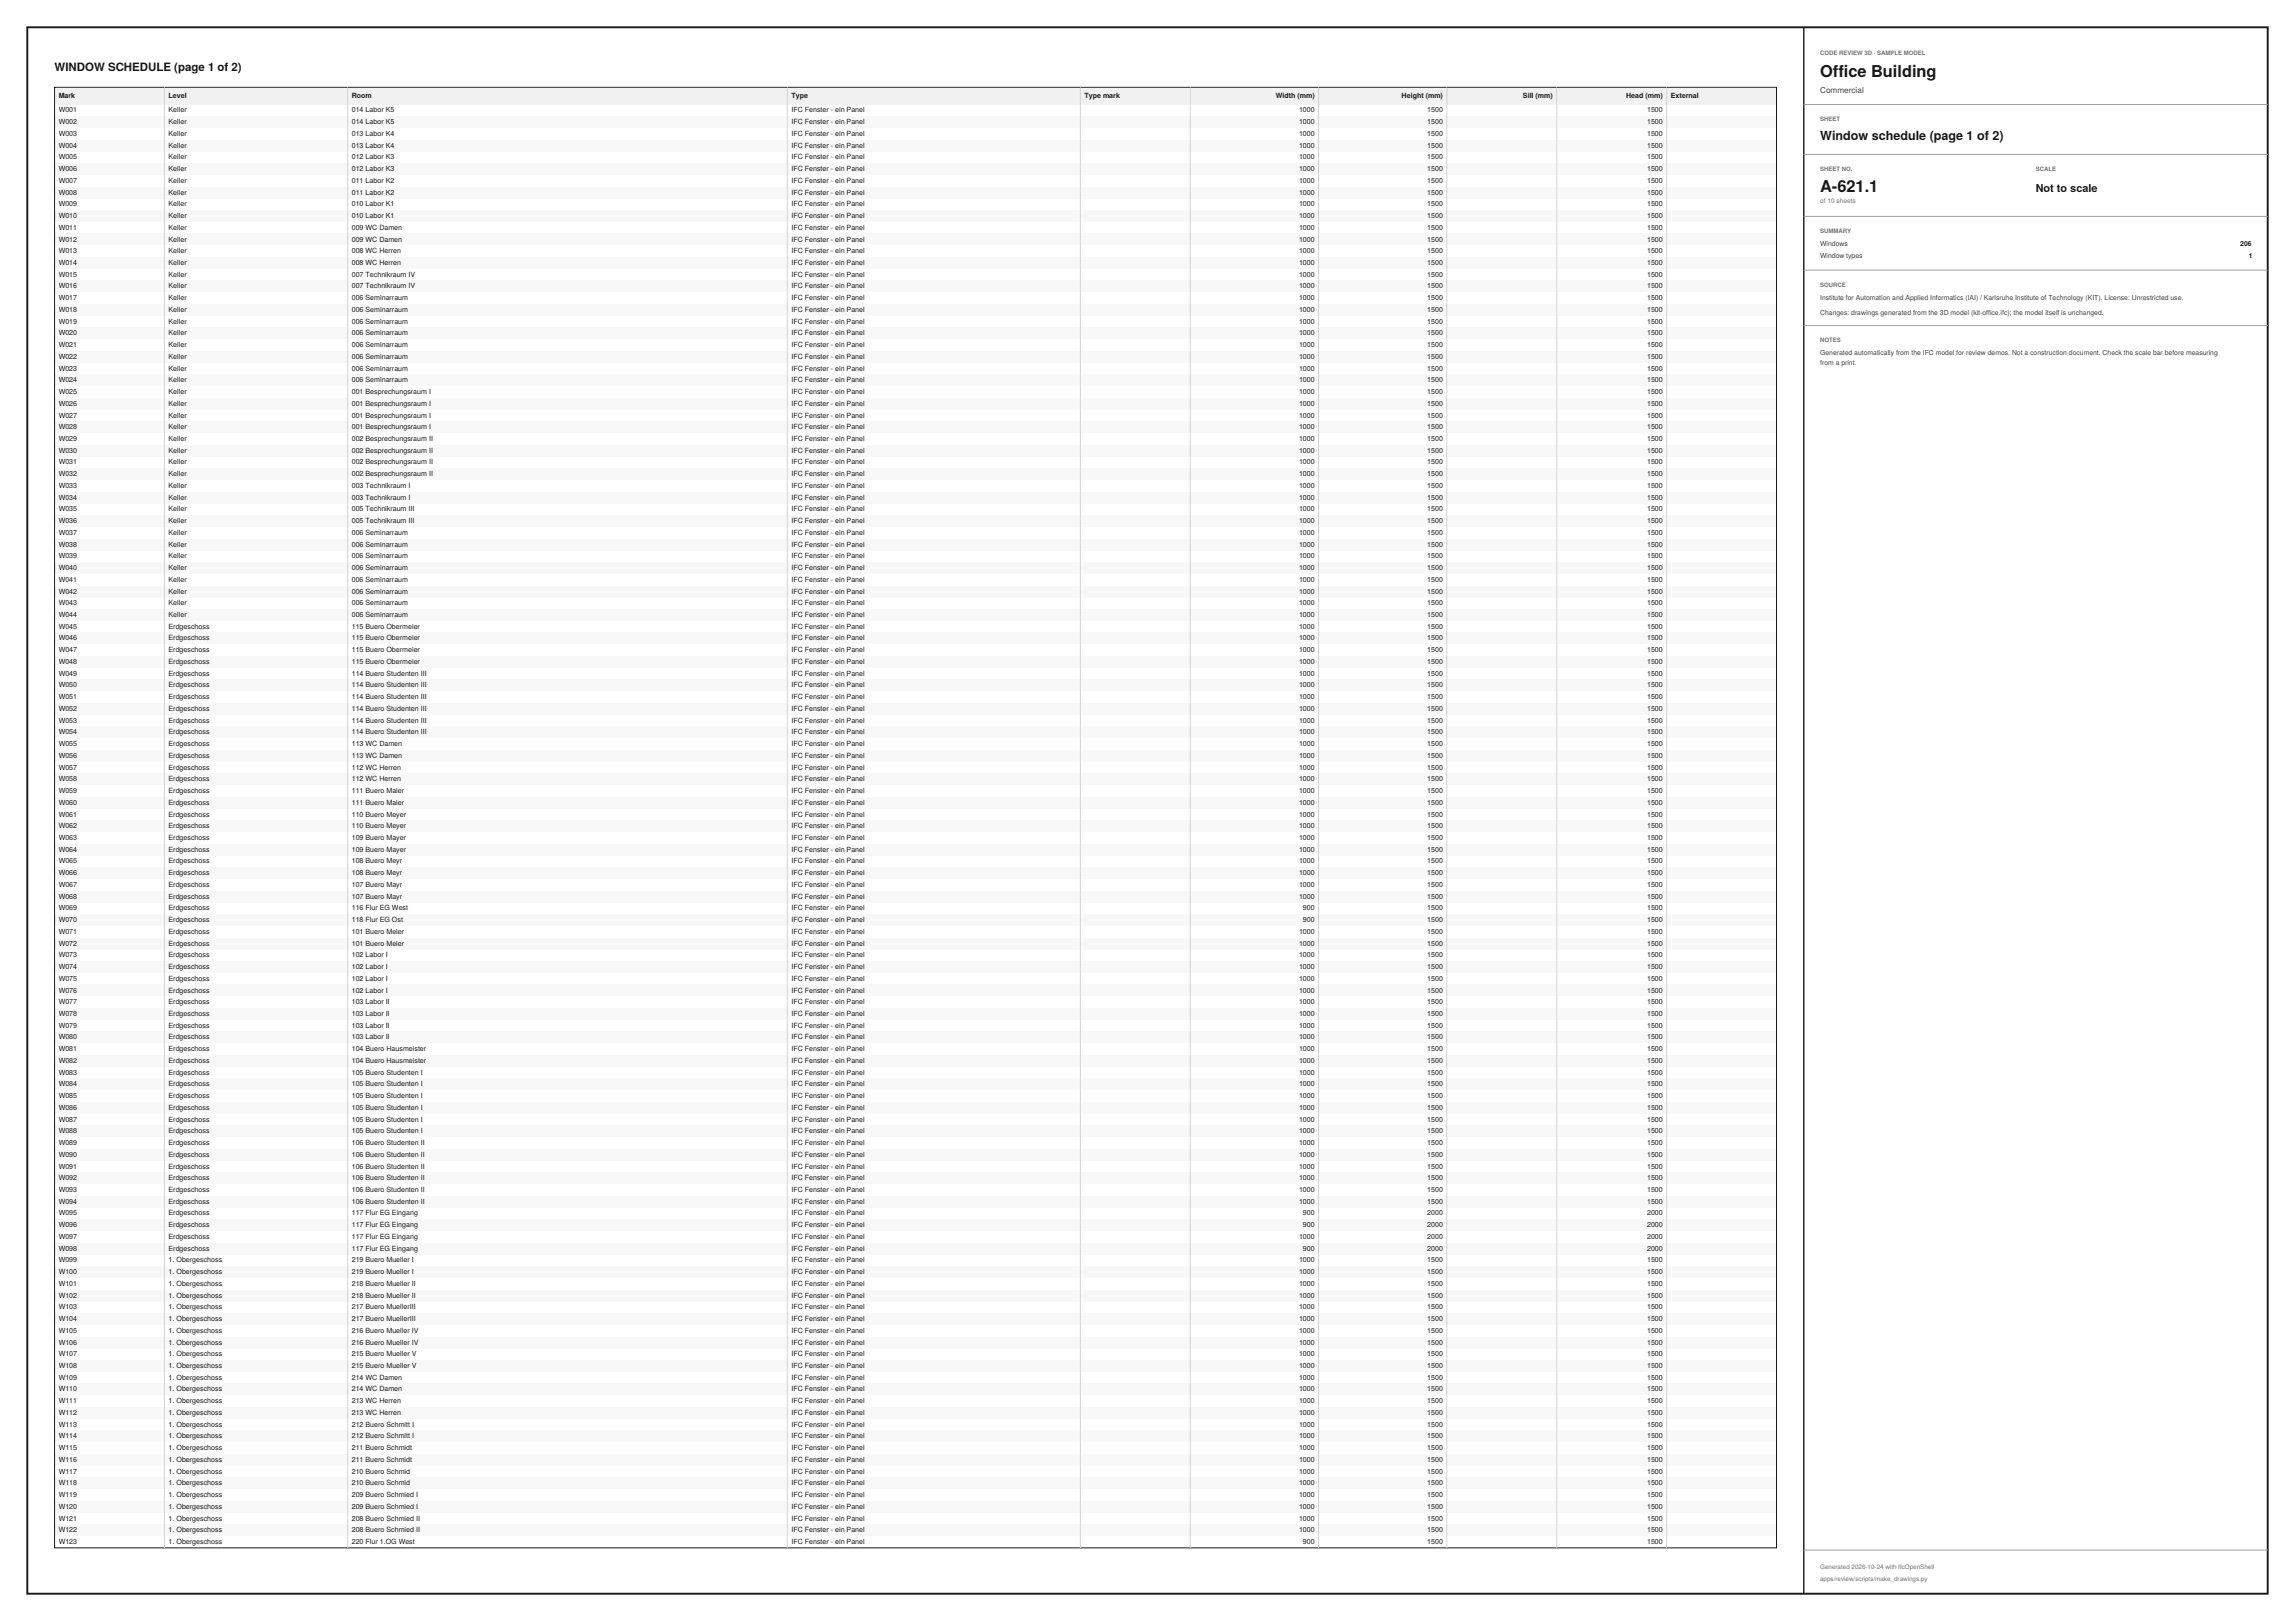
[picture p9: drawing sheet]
<svg xmlns="http://www.w3.org/2000/svg" width="841mm" height="594mm" viewBox="0 0 841 594" stroke-linecap="round" stroke-linejoin="round" font-family="sans-serif">
<defs><g id="words">
<g font-size="6" fill="#111827">
<text x="667" y="28.3">Office Building</text>
<text x="667" y="70.3">A-621.1</text>
</g>
<text font-size="4.6" fill="#111827" x="667" y="51.2">Window schedule (page 1 of 2)</text>
<text font-size="4.2" fill="#111827" x="20" y="26">WINDOW SCHEDULE (page 1 of 2)</text>
<text font-size="4" fill="#111827" x="746" y="70.3">Not to scale</text>
<text font-size="3" fill="#374151" x="667" y="34.1">Commercial</text>
<g font-size="2.6" fill="#111827">
<text x="21.5" y="36">Mark</text>
<text x="61.8" y="36">Level</text>
<text x="128.9" y="36">Room</text>
<text x="290" y="36">Type</text>
<text x="397.4" y="36">Type mark</text>
<text x="467.5" y="36">Width (mm)</text>
<text x="513.6" y="36">Height (mm)</text>
<text x="558.1" y="36">Sill (mm)</text>
<text x="595.9" y="36">Head (mm)</text>
<text x="612.2" y="36">External</text>
<text x="21.5" y="41.2">W001</text>
<text x="61.8" y="41.2">Keller</text>
<text x="128.9" y="41.2">014 Labor K5</text>
<text x="290" y="41.2">IFC Fenster - ein Panel</text>
<text x="476" y="41.2">1000</text>
<text x="523" y="41.2">1500</text>
<text x="603.6" y="41.2">1500</text>
<text x="21.5" y="45.5">W002</text>
<text x="61.8" y="45.5">Keller</text>
<text x="128.9" y="45.5">014 Labor K5</text>
<text x="290" y="45.5">IFC Fenster - ein Panel</text>
<text x="476" y="45.5">1000</text>
<text x="523" y="45.5">1500</text>
<text x="603.6" y="45.5">1500</text>
<text x="21.5" y="49.8">W003</text>
<text x="61.8" y="49.8">Keller</text>
<text x="128.9" y="49.8">013 Labor K4</text>
<text x="290" y="49.8">IFC Fenster - ein Panel</text>
<text x="476" y="49.8">1000</text>
<text x="523" y="49.8">1500</text>
<text x="603.6" y="49.8">1500</text>
<text x="21.5" y="54.1">W004</text>
<text x="21.5" y="58.4">W005</text>
<text x="61.8" y="54.1">Keller</text>
<text x="61.8" y="58.4">Keller</text>
<text x="128.9" y="54.1">013 Labor K4</text>
<text x="128.9" y="58.4">012 Labor K3</text>
<text x="290" y="54.1">IFC Fenster - ein Panel</text>
<text x="290" y="58.4">IFC Fenster - ein Panel</text>
<text x="476" y="54.1">1000</text>
<text x="476" y="58.4">1000</text>
<text x="523" y="54.1">1500</text>
<text x="523" y="58.4">1500</text>
<text x="603.6" y="54.1">1500</text>
<text x="603.6" y="58.4">1500</text>
<text x="21.5" y="62.7">W006</text>
<text x="61.8" y="62.7">Keller</text>
<text x="128.9" y="62.7">012 Labor K3</text>
<text x="290" y="62.7">IFC Fenster - ein Panel</text>
<text x="476" y="62.7">1000</text>
<text x="523" y="62.7">1500</text>
<text x="603.6" y="62.7">1500</text>
<text x="21.5" y="67">W007</text>
<text x="21.5" y="71.3">W008</text>
<text x="61.8" y="67">Keller</text>
<text x="61.8" y="71.3">Keller</text>
<text x="128.9" y="67">011 Labor K2</text>
<text x="128.9" y="71.3">011 Labor K2</text>
<text x="290" y="67">IFC Fenster - ein Panel</text>
<text x="290" y="71.3">IFC Fenster - ein Panel</text>
<text x="476" y="67">1000</text>
<text x="476" y="71.3">1000</text>
<text x="523" y="67">1500</text>
<text x="523" y="71.3">1500</text>
<text x="603.6" y="67">1500</text>
<text x="603.6" y="71.3">1500</text>
<text x="21.5" y="75.6">W009</text>
<text x="61.8" y="75.6">Keller</text>
<text x="128.9" y="75.6">010 Labor K1</text>
<text x="290" y="75.6">IFC Fenster - ein Panel</text>
<text x="476" y="75.6">1000</text>
<text x="523" y="75.6">1500</text>
<text x="603.6" y="75.6">1500</text>
<text x="21.5" y="79.9">W010</text>
<text x="61.8" y="79.9">Keller</text>
<text x="128.9" y="79.9">010 Labor K1</text>
<text x="290" y="79.9">IFC Fenster - ein Panel</text>
<text x="476" y="79.9">1000</text>
<text x="523" y="79.9">1500</text>
<text x="603.6" y="79.9">1500</text>
<text x="21.5" y="84.2">W011</text>
<text x="21.5" y="88.5">W012</text>
<text x="61.8" y="84.2">Keller</text>
<text x="61.8" y="88.5">Keller</text>
<text x="128.9" y="84.2">009 WC Damen</text>
<text x="128.9" y="88.5">009 WC Damen</text>
<text x="290" y="84.2">IFC Fenster - ein Panel</text>
<text x="290" y="88.5">IFC Fenster - ein Panel</text>
<text x="476" y="84.2">1000</text>
<text x="476" y="88.5">1000</text>
<text x="523" y="84.2">1500</text>
<text x="523" y="88.5">1500</text>
<text x="603.6" y="84.2">1500</text>
<text x="603.6" y="88.5">1500</text>
<text x="21.5" y="92.8">W013</text>
<text x="61.8" y="92.8">Keller</text>
<text x="128.9" y="92.8">008 WC Herren</text>
<text x="290" y="92.8">IFC Fenster - ein Panel</text>
<text x="476" y="92.8">1000</text>
<text x="523" y="92.8">1500</text>
<text x="603.6" y="92.8">1500</text>
<text x="21.5" y="97.1">W014</text>
<text x="21.5" y="101.4">W015</text>
<text x="61.8" y="97.1">Keller</text>
<text x="61.8" y="101.4">Keller</text>
<text x="128.9" y="97.1">008 WC Herren</text>
<text x="128.9" y="101.4">007 Technikraum IV</text>
<text x="290" y="97.1">IFC Fenster - ein Panel</text>
<text x="290" y="101.4">IFC Fenster - ein Panel</text>
<text x="476" y="97.1">1000</text>
<text x="476" y="101.4">1000</text>
<text x="523" y="97.1">1500</text>
<text x="523" y="101.4">1500</text>
<text x="603.6" y="97.1">1500</text>
<text x="603.6" y="101.4">1500</text>
<text x="21.5" y="105.7">W016</text>
<text x="61.8" y="105.7">Keller</text>
<text x="128.9" y="105.7">007 Technikraum IV</text>
<text x="290" y="105.7">IFC Fenster - ein Panel</text>
<text x="476" y="105.7">1000</text>
<text x="523" y="105.7">1500</text>
<text x="603.6" y="105.7">1500</text>
<text x="21.5" y="110">W017</text>
<text x="61.8" y="110">Keller</text>
<text x="128.9" y="110">006 Seminarraum</text>
<text x="290" y="110">IFC Fenster - ein Panel</text>
<text x="476" y="110">1000</text>
<text x="523" y="110">1500</text>
<text x="603.6" y="110">1500</text>
<text x="21.5" y="114.3">W018</text>
<text x="21.5" y="118.6">W019</text>
<text x="61.8" y="114.3">Keller</text>
<text x="61.8" y="118.6">Keller</text>
<text x="128.9" y="114.3">006 Seminarraum</text>
<text x="128.9" y="118.6">006 Seminarraum</text>
<text x="290" y="114.3">IFC Fenster - ein Panel</text>
<text x="290" y="118.6">IFC Fenster - ein Panel</text>
<text x="476" y="114.3">1000</text>
<text x="476" y="118.6">1000</text>
<text x="523" y="114.3">1500</text>
<text x="523" y="118.6">1500</text>
<text x="603.6" y="114.3">1500</text>
<text x="603.6" y="118.6">1500</text>
<text x="21.5" y="122.9">W020</text>
<text x="61.8" y="122.9">Keller</text>
<text x="128.9" y="122.9">006 Seminarraum</text>
<text x="290" y="122.9">IFC Fenster - ein Panel</text>
<text x="476" y="122.9">1000</text>
<text x="523" y="122.9">1500</text>
<text x="603.6" y="122.9">1500</text>
<text x="21.5" y="127.2">W021</text>
<text x="21.5" y="131.5">W022</text>
<text x="61.8" y="127.2">Keller</text>
<text x="61.8" y="131.5">Keller</text>
<text x="128.9" y="127.2">006 Seminarraum</text>
<text x="128.9" y="131.5">006 Seminarraum</text>
<text x="290" y="127.2">IFC Fenster - ein Panel</text>
<text x="290" y="131.5">IFC Fenster - ein Panel</text>
<text x="476" y="127.2">1000</text>
<text x="476" y="131.5">1000</text>
<text x="523" y="127.2">1500</text>
<text x="523" y="131.5">1500</text>
<text x="603.6" y="127.2">1500</text>
<text x="603.6" y="131.5">1500</text>
<text x="21.5" y="135.8">W023</text>
<text x="61.8" y="135.8">Keller</text>
<text x="128.9" y="135.8">006 Seminarraum</text>
<text x="290" y="135.8">IFC Fenster - ein Panel</text>
<text x="476" y="135.8">1000</text>
<text x="523" y="135.8">1500</text>
<text x="603.6" y="135.8">1500</text>
<text x="21.5" y="140.1">W024</text>
<text x="61.8" y="140.1">Keller</text>
<text x="128.9" y="140.1">006 Seminarraum</text>
<text x="290" y="140.1">IFC Fenster - ein Panel</text>
<text x="476" y="140.1">1000</text>
<text x="523" y="140.1">1500</text>
<text x="603.6" y="140.1">1500</text>
<text x="21.5" y="144.4">W025</text>
<text x="21.5" y="148.7">W026</text>
<text x="61.8" y="144.4">Keller</text>
<text x="61.8" y="148.7">Keller</text>
<text x="128.9" y="144.4">001 Besprechungsraum I</text>
<text x="128.9" y="148.7">001 Besprechungsraum I</text>
<text x="290" y="144.4">IFC Fenster - ein Panel</text>
<text x="290" y="148.7">IFC Fenster - ein Panel</text>
<text x="476" y="144.4">1000</text>
<text x="476" y="148.7">1000</text>
<text x="523" y="144.4">1500</text>
<text x="523" y="148.7">1500</text>
<text x="603.6" y="144.4">1500</text>
<text x="603.6" y="148.7">1500</text>
<text x="21.5" y="153">W027</text>
<text x="61.8" y="153">Keller</text>
<text x="128.9" y="153">001 Besprechungsraum I</text>
<text x="290" y="153">IFC Fenster - ein Panel</text>
<text x="476" y="153">1000</text>
<text x="523" y="153">1500</text>
<text x="603.6" y="153">1500</text>
<text x="21.5" y="157.3">W028</text>
<text x="21.5" y="161.6">W029</text>
<text x="61.8" y="157.3">Keller</text>
<text x="61.8" y="161.6">Keller</text>
<text x="128.9" y="157.3">001 Besprechungsraum I</text>
<text x="128.9" y="161.6">002 Besprechungsraum II</text>
<text x="290" y="157.3">IFC Fenster - ein Panel</text>
<text x="290" y="161.6">IFC Fenster - ein Panel</text>
<text x="476" y="157.3">1000</text>
<text x="476" y="161.6">1000</text>
<text x="523" y="157.3">1500</text>
<text x="523" y="161.6">1500</text>
<text x="603.6" y="157.3">1500</text>
<text x="603.6" y="161.6">1500</text>
<text x="21.5" y="165.9">W030</text>
<text x="61.8" y="165.9">Keller</text>
<text x="128.9" y="165.9">002 Besprechungsraum II</text>
<text x="290" y="165.9">IFC Fenster - ein Panel</text>
<text x="476" y="165.9">1000</text>
<text x="523" y="165.9">1500</text>
<text x="603.6" y="165.9">1500</text>
<text x="21.5" y="170.2">W031</text>
<text x="61.8" y="170.2">Keller</text>
<text x="128.9" y="170.2">002 Besprechungsraum II</text>
<text x="290" y="170.2">IFC Fenster - ein Panel</text>
<text x="476" y="170.2">1000</text>
<text x="523" y="170.2">1500</text>
<text x="603.6" y="170.2">1500</text>
<text x="21.5" y="174.5">W032</text>
<text x="21.5" y="178.8">W033</text>
<text x="61.8" y="174.5">Keller</text>
<text x="61.8" y="178.8">Keller</text>
<text x="128.9" y="174.5">002 Besprechungsraum II</text>
<text x="128.9" y="178.8">003 Technikraum I</text>
<text x="290" y="174.5">IFC Fenster - ein Panel</text>
<text x="290" y="178.8">IFC Fenster - ein Panel</text>
<text x="476" y="174.5">1000</text>
<text x="476" y="178.8">1000</text>
<text x="523" y="174.5">1500</text>
<text x="523" y="178.8">1500</text>
<text x="603.6" y="174.5">1500</text>
<text x="603.6" y="178.8">1500</text>
<text x="21.5" y="183.1">W034</text>
<text x="61.8" y="183.1">Keller</text>
<text x="128.9" y="183.1">003 Technikraum I</text>
<text x="290" y="183.1">IFC Fenster - ein Panel</text>
<text x="476" y="183.1">1000</text>
<text x="523" y="183.1">1500</text>
<text x="603.6" y="183.1">1500</text>
<text x="21.5" y="187.4">W035</text>
<text x="21.5" y="191.7">W036</text>
<text x="61.8" y="187.4">Keller</text>
<text x="61.8" y="191.7">Keller</text>
<text x="128.9" y="187.4">005 Technikraum III</text>
<text x="128.9" y="191.7">005 Technikraum III</text>
<text x="290" y="187.4">IFC Fenster - ein Panel</text>
<text x="290" y="191.7">IFC Fenster - ein Panel</text>
<text x="476" y="187.4">1000</text>
<text x="476" y="191.7">1000</text>
<text x="523" y="187.4">1500</text>
<text x="523" y="191.7">1500</text>
<text x="603.6" y="187.4">1500</text>
<text x="603.6" y="191.7">1500</text>
<text x="21.5" y="196">W037</text>
<text x="61.8" y="196">Keller</text>
<text x="128.9" y="196">006 Seminarraum</text>
<text x="290" y="196">IFC Fenster - ein Panel</text>
<text x="476" y="196">1000</text>
<text x="523" y="196">1500</text>
<text x="603.6" y="196">1500</text>
<text x="21.5" y="200.3">W038</text>
<text x="61.8" y="200.3">Keller</text>
<text x="128.9" y="200.3">006 Seminarraum</text>
<text x="290" y="200.3">IFC Fenster - ein Panel</text>
<text x="476" y="200.3">1000</text>
<text x="523" y="200.3">1500</text>
<text x="603.6" y="200.3">1500</text>
<text x="21.5" y="204.6">W039</text>
<text x="21.5" y="208.9">W040</text>
<text x="61.8" y="204.6">Keller</text>
<text x="61.8" y="208.9">Keller</text>
<text x="128.9" y="204.6">006 Seminarraum</text>
<text x="128.9" y="208.9">006 Seminarraum</text>
<text x="290" y="204.6">IFC Fenster - ein Panel</text>
<text x="290" y="208.9">IFC Fenster - ein Panel</text>
<text x="476" y="204.6">1000</text>
<text x="476" y="208.9">1000</text>
<text x="523" y="204.6">1500</text>
<text x="523" y="208.9">1500</text>
<text x="603.6" y="204.6">1500</text>
<text x="603.6" y="208.9">1500</text>
<text x="21.5" y="213.2">W041</text>
<text x="61.8" y="213.2">Keller</text>
<text x="128.9" y="213.2">006 Seminarraum</text>
<text x="290" y="213.2">IFC Fenster - ein Panel</text>
<text x="476" y="213.2">1000</text>
<text x="523" y="213.2">1500</text>
<text x="603.6" y="213.2">1500</text>
<text x="21.5" y="217.5">W042</text>
<text x="21.5" y="221.8">W043</text>
<text x="61.8" y="217.5">Keller</text>
<text x="61.8" y="221.8">Keller</text>
<text x="128.9" y="217.5">006 Seminarraum</text>
<text x="128.9" y="221.8">006 Seminarraum</text>
<text x="290" y="217.5">IFC Fenster - ein Panel</text>
<text x="290" y="221.8">IFC Fenster - ein Panel</text>
<text x="476" y="217.5">1000</text>
<text x="476" y="221.8">1000</text>
<text x="523" y="217.5">1500</text>
<text x="523" y="221.8">1500</text>
<text x="603.6" y="217.5">1500</text>
<text x="603.6" y="221.8">1500</text>
<text x="21.5" y="226.1">W044</text>
<text x="61.8" y="226.1">Keller</text>
<text x="128.9" y="226.1">006 Seminarraum</text>
<text x="290" y="226.1">IFC Fenster - ein Panel</text>
<text x="476" y="226.1">1000</text>
<text x="523" y="226.1">1500</text>
<text x="603.6" y="226.1">1500</text>
<text x="21.5" y="230.4">W045</text>
<text x="61.8" y="230.4">Erdgeschoss</text>
<text x="128.9" y="230.4">115 Buero Obermeier</text>
<text x="290" y="230.4">IFC Fenster - ein Panel</text>
<text x="476" y="230.4">1000</text>
<text x="523" y="230.4">1500</text>
<text x="603.6" y="230.4">1500</text>
<text x="21.5" y="234.7">W046</text>
<text x="21.5" y="239">W047</text>
<text x="61.8" y="234.7">Erdgeschoss</text>
<text x="61.8" y="239">Erdgeschoss</text>
<text x="128.9" y="234.7">115 Buero Obermeier</text>
<text x="128.9" y="239">115 Buero Obermeier</text>
<text x="290" y="234.7">IFC Fenster - ein Panel</text>
<text x="290" y="239">IFC Fenster - ein Panel</text>
<text x="476" y="234.7">1000</text>
<text x="476" y="239">1000</text>
<text x="523" y="234.7">1500</text>
<text x="523" y="239">1500</text>
<text x="603.6" y="234.7">1500</text>
<text x="603.6" y="239">1500</text>
<text x="21.5" y="243.3">W048</text>
<text x="61.8" y="243.3">Erdgeschoss</text>
<text x="128.9" y="243.3">115 Buero Obermeier</text>
<text x="290" y="243.3">IFC Fenster - ein Panel</text>
<text x="476" y="243.3">1000</text>
<text x="523" y="243.3">1500</text>
<text x="603.6" y="243.3">1500</text>
<text x="21.5" y="247.6">W049</text>
<text x="21.5" y="251.9">W050</text>
<text x="61.8" y="247.6">Erdgeschoss</text>
<text x="61.8" y="251.9">Erdgeschoss</text>
<text x="128.9" y="247.6">114 Buero Studenten III</text>
<text x="128.9" y="251.9">114 Buero Studenten III</text>
<text x="290" y="247.6">IFC Fenster - ein Panel</text>
<text x="290" y="251.9">IFC Fenster - ein Panel</text>
<text x="476" y="247.6">1000</text>
<text x="476" y="251.9">1000</text>
<text x="523" y="247.6">1500</text>
<text x="523" y="251.9">1500</text>
<text x="603.6" y="247.6">1500</text>
<text x="603.6" y="251.9">1500</text>
<text x="21.5" y="256.2">W051</text>
<text x="61.8" y="256.2">Erdgeschoss</text>
<text x="128.9" y="256.2">114 Buero Studenten III</text>
<text x="290" y="256.2">IFC Fenster - ein Panel</text>
<text x="476" y="256.2">1000</text>
<text x="523" y="256.2">1500</text>
<text x="603.6" y="256.2">1500</text>
<text x="21.5" y="260.5">W052</text>
<text x="61.8" y="260.5">Erdgeschoss</text>
<text x="128.9" y="260.5">114 Buero Studenten III</text>
<text x="290" y="260.5">IFC Fenster - ein Panel</text>
<text x="476" y="260.5">1000</text>
<text x="523" y="260.5">1500</text>
<text x="603.6" y="260.5">1500</text>
<text x="21.5" y="264.8">W053</text>
<text x="21.5" y="269.1">W054</text>
<text x="61.8" y="264.8">Erdgeschoss</text>
<text x="61.8" y="269.1">Erdgeschoss</text>
<text x="128.9" y="264.8">114 Buero Studenten III</text>
<text x="128.9" y="269.1">114 Buero Studenten III</text>
<text x="290" y="264.8">IFC Fenster - ein Panel</text>
<text x="290" y="269.1">IFC Fenster - ein Panel</text>
<text x="476" y="264.8">1000</text>
<text x="476" y="269.1">1000</text>
<text x="523" y="264.8">1500</text>
<text x="523" y="269.1">1500</text>
<text x="603.6" y="264.8">1500</text>
<text x="603.6" y="269.1">1500</text>
<text x="21.5" y="273.4">W055</text>
<text x="61.8" y="273.4">Erdgeschoss</text>
<text x="128.9" y="273.4">113 WC Damen</text>
<text x="290" y="273.4">IFC Fenster - ein Panel</text>
<text x="476" y="273.4">1000</text>
<text x="523" y="273.4">1500</text>
<text x="603.6" y="273.4">1500</text>
<text x="21.5" y="277.7">W056</text>
<text x="61.8" y="277.7">Erdgeschoss</text>
<text x="128.9" y="277.7">113 WC Damen</text>
<text x="290" y="277.7">IFC Fenster - ein Panel</text>
<text x="476" y="277.7">1000</text>
<text x="523" y="277.7">1500</text>
<text x="603.6" y="277.7">1500</text>
<text x="21.5" y="282">W057</text>
<text x="21.5" y="286.3">W058</text>
<text x="61.8" y="282">Erdgeschoss</text>
<text x="61.8" y="286.3">Erdgeschoss</text>
<text x="128.9" y="282">112 WC Herren</text>
<text x="128.9" y="286.3">112 WC Herren</text>
<text x="290" y="282">IFC Fenster - ein Panel</text>
<text x="290" y="286.3">IFC Fenster - ein Panel</text>
<text x="476" y="282">1000</text>
<text x="476" y="286.3">1000</text>
<text x="523" y="282">1500</text>
<text x="523" y="286.3">1500</text>
<text x="603.6" y="282">1500</text>
<text x="603.6" y="286.3">1500</text>
<text x="21.5" y="290.6">W059</text>
<text x="61.8" y="290.6">Erdgeschoss</text>
<text x="128.9" y="290.6">111 Buero Maier</text>
<text x="290" y="290.6">IFC Fenster - ein Panel</text>
<text x="476" y="290.6">1000</text>
<text x="523" y="290.6">1500</text>
<text x="603.6" y="290.6">1500</text>
<text x="21.5" y="294.9">W060</text>
<text x="21.5" y="299.2">W061</text>
<text x="61.8" y="294.9">Erdgeschoss</text>
<text x="61.8" y="299.2">Erdgeschoss</text>
<text x="128.9" y="294.9">111 Buero Maier</text>
<text x="128.9" y="299.2">110 Buero Meyer</text>
<text x="290" y="294.9">IFC Fenster - ein Panel</text>
<text x="290" y="299.2">IFC Fenster - ein Panel</text>
<text x="476" y="294.9">1000</text>
<text x="476" y="299.2">1000</text>
<text x="523" y="294.9">1500</text>
<text x="523" y="299.2">1500</text>
<text x="603.6" y="294.9">1500</text>
<text x="603.6" y="299.2">1500</text>
<text x="21.5" y="303.5">W062</text>
<text x="61.8" y="303.5">Erdgeschoss</text>
<text x="128.9" y="303.5">110 Buero Meyer</text>
<text x="290" y="303.5">IFC Fenster - ein Panel</text>
<text x="476" y="303.5">1000</text>
<text x="523" y="303.5">1500</text>
<text x="603.6" y="303.5">1500</text>
<text x="21.5" y="307.8">W063</text>
<text x="61.8" y="307.8">Erdgeschoss</text>
<text x="128.9" y="307.8">109 Buero Mayer</text>
<text x="290" y="307.8">IFC Fenster - ein Panel</text>
<text x="476" y="307.8">1000</text>
<text x="523" y="307.8">1500</text>
<text x="603.6" y="307.8">1500</text>
<text x="21.5" y="312.1">W064</text>
<text x="21.5" y="316.4">W065</text>
<text x="61.8" y="312.1">Erdgeschoss</text>
<text x="61.8" y="316.4">Erdgeschoss</text>
<text x="128.9" y="312.1">109 Buero Mayer</text>
<text x="128.9" y="316.4">108 Buero Meyr</text>
<text x="290" y="312.1">IFC Fenster - ein Panel</text>
<text x="290" y="316.4">IFC Fenster - ein Panel</text>
<text x="476" y="312.1">1000</text>
<text x="476" y="316.4">1000</text>
<text x="523" y="312.1">1500</text>
<text x="523" y="316.4">1500</text>
<text x="603.6" y="312.1">1500</text>
<text x="603.6" y="316.4">1500</text>
<text x="21.5" y="320.7">W066</text>
<text x="61.8" y="320.7">Erdgeschoss</text>
<text x="128.9" y="320.7">108 Buero Meyr</text>
<text x="290" y="320.7">IFC Fenster - ein Panel</text>
<text x="476" y="320.7">1000</text>
<text x="523" y="320.7">1500</text>
<text x="603.6" y="320.7">1500</text>
<text x="21.5" y="325">W067</text>
<text x="21.5" y="329.3">W068</text>
<text x="61.8" y="325">Erdgeschoss</text>
<text x="61.8" y="329.3">Erdgeschoss</text>
<text x="128.9" y="325">107 Buero Mayr</text>
<text x="128.9" y="329.3">107 Buero Mayr</text>
<text x="290" y="325">IFC Fenster - ein Panel</text>
<text x="290" y="329.3">IFC Fenster - ein Panel</text>
<text x="476" y="325">1000</text>
<text x="476" y="329.3">1000</text>
<text x="523" y="325">1500</text>
<text x="523" y="329.3">1500</text>
<text x="603.6" y="325">1500</text>
<text x="603.6" y="329.3">1500</text>
<text x="21.5" y="333.6">W069</text>
<text x="61.8" y="333.6">Erdgeschoss</text>
<text x="128.9" y="333.6">116 Flur EG West</text>
<text x="290" y="333.6">IFC Fenster - ein Panel</text>
<text x="477.5" y="333.6">900</text>
<text x="523" y="333.6">1500</text>
<text x="603.6" y="333.6">1500</text>
<text x="21.5" y="337.9">W070</text>
<text x="61.8" y="337.9">Erdgeschoss</text>
<text x="128.9" y="337.9">118 Flur EG Ost</text>
<text x="290" y="337.9">IFC Fenster - ein Panel</text>
<text x="477.5" y="337.9">900</text>
<text x="523" y="337.9">1500</text>
<text x="603.6" y="337.9">1500</text>
<text x="21.5" y="342.2">W071</text>
<text x="21.5" y="346.5">W072</text>
<text x="61.8" y="342.2">Erdgeschoss</text>
<text x="61.8" y="346.5">Erdgeschoss</text>
<text x="128.9" y="342.2">101 Buero Meier</text>
<text x="128.9" y="346.5">101 Buero Meier</text>
<text x="290" y="342.2">IFC Fenster - ein Panel</text>
<text x="290" y="346.5">IFC Fenster - ein Panel</text>
<text x="476" y="342.2">1000</text>
<text x="476" y="346.5">1000</text>
<text x="523" y="342.2">1500</text>
<text x="523" y="346.5">1500</text>
<text x="603.6" y="342.2">1500</text>
<text x="603.6" y="346.5">1500</text>
<text x="21.5" y="350.8">W073</text>
<text x="61.8" y="350.8">Erdgeschoss</text>
<text x="128.9" y="350.8">102 Labor I</text>
<text x="290" y="350.8">IFC Fenster - ein Panel</text>
<text x="476" y="350.8">1000</text>
<text x="523" y="350.8">1500</text>
<text x="603.6" y="350.8">1500</text>
<text x="21.5" y="355.1">W074</text>
<text x="21.5" y="359.4">W075</text>
<text x="61.8" y="355.1">Erdgeschoss</text>
<text x="61.8" y="359.4">Erdgeschoss</text>
<text x="128.9" y="355.1">102 Labor I</text>
<text x="128.9" y="359.4">102 Labor I</text>
<text x="290" y="355.1">IFC Fenster - ein Panel</text>
<text x="290" y="359.4">IFC Fenster - ein Panel</text>
<text x="476" y="355.1">1000</text>
<text x="476" y="359.4">1000</text>
<text x="523" y="355.1">1500</text>
<text x="523" y="359.4">1500</text>
<text x="603.6" y="355.1">1500</text>
<text x="603.6" y="359.4">1500</text>
<text x="21.5" y="363.7">W076</text>
<text x="61.8" y="363.7">Erdgeschoss</text>
<text x="128.9" y="363.7">102 Labor I</text>
<text x="290" y="363.7">IFC Fenster - ein Panel</text>
<text x="476" y="363.7">1000</text>
<text x="523" y="363.7">1500</text>
<text x="603.6" y="363.7">1500</text>
<text x="21.5" y="368">W077</text>
<text x="61.8" y="368">Erdgeschoss</text>
<text x="128.9" y="368">103 Labor II</text>
<text x="290" y="368">IFC Fenster - ein Panel</text>
<text x="476" y="368">1000</text>
<text x="523" y="368">1500</text>
<text x="603.6" y="368">1500</text>
<text x="21.5" y="372.3">W078</text>
<text x="21.5" y="376.6">W079</text>
<text x="61.8" y="372.3">Erdgeschoss</text>
<text x="61.8" y="376.6">Erdgeschoss</text>
<text x="128.9" y="372.3">103 Labor II</text>
<text x="128.9" y="376.6">103 Labor II</text>
<text x="290" y="372.3">IFC Fenster - ein Panel</text>
<text x="290" y="376.6">IFC Fenster - ein Panel</text>
<text x="476" y="372.3">1000</text>
<text x="476" y="376.6">1000</text>
<text x="523" y="372.3">1500</text>
<text x="523" y="376.6">1500</text>
<text x="603.6" y="372.3">1500</text>
<text x="603.6" y="376.6">1500</text>
<text x="21.5" y="380.9">W080</text>
<text x="61.8" y="380.9">Erdgeschoss</text>
<text x="128.9" y="380.9">103 Labor II</text>
<text x="290" y="380.9">IFC Fenster - ein Panel</text>
<text x="476" y="380.9">1000</text>
<text x="523" y="380.9">1500</text>
<text x="603.6" y="380.9">1500</text>
<text x="21.5" y="385.2">W081</text>
<text x="21.5" y="389.5">W082</text>
<text x="61.8" y="385.2">Erdgeschoss</text>
<text x="61.8" y="389.5">Erdgeschoss</text>
<text x="128.9" y="385.2">104 Buero Hausmeister</text>
<text x="128.9" y="389.5">104 Buero Hausmeister</text>
<text x="290" y="385.2">IFC Fenster - ein Panel</text>
<text x="290" y="389.5">IFC Fenster - ein Panel</text>
<text x="476" y="385.2">1000</text>
<text x="476" y="389.5">1000</text>
<text x="523" y="385.2">1500</text>
<text x="523" y="389.5">1500</text>
<text x="603.6" y="385.2">1500</text>
<text x="603.6" y="389.5">1500</text>
<text x="21.5" y="393.8">W083</text>
<text x="61.8" y="393.8">Erdgeschoss</text>
<text x="128.9" y="393.8">105 Buero Studenten I</text>
<text x="290" y="393.8">IFC Fenster - ein Panel</text>
<text x="476" y="393.8">1000</text>
<text x="523" y="393.8">1500</text>
<text x="603.6" y="393.8">1500</text>
<text x="21.5" y="398.1">W084</text>
<text x="61.8" y="398.1">Erdgeschoss</text>
<text x="128.9" y="398.1">105 Buero Studenten I</text>
<text x="290" y="398.1">IFC Fenster - ein Panel</text>
<text x="476" y="398.1">1000</text>
<text x="523" y="398.1">1500</text>
<text x="603.6" y="398.1">1500</text>
<text x="21.5" y="402.4">W085</text>
<text x="21.5" y="406.7">W086</text>
<text x="61.8" y="402.4">Erdgeschoss</text>
<text x="61.8" y="406.7">Erdgeschoss</text>
<text x="128.9" y="402.4">105 Buero Studenten I</text>
<text x="128.9" y="406.7">105 Buero Studenten I</text>
<text x="290" y="402.4">IFC Fenster - ein Panel</text>
<text x="290" y="406.7">IFC Fenster - ein Panel</text>
<text x="476" y="402.4">1000</text>
<text x="476" y="406.7">1000</text>
<text x="523" y="402.4">1500</text>
<text x="523" y="406.7">1500</text>
<text x="603.6" y="402.4">1500</text>
<text x="603.6" y="406.7">1500</text>
<text x="21.5" y="411">W087</text>
<text x="61.8" y="411">Erdgeschoss</text>
<text x="128.9" y="411">105 Buero Studenten I</text>
<text x="290" y="411">IFC Fenster - ein Panel</text>
<text x="476" y="411">1000</text>
<text x="523" y="411">1500</text>
<text x="603.6" y="411">1500</text>
<text x="21.5" y="415.3">W088</text>
<text x="21.5" y="419.6">W089</text>
<text x="61.8" y="415.3">Erdgeschoss</text>
<text x="61.8" y="419.6">Erdgeschoss</text>
<text x="128.9" y="415.3">105 Buero Studenten I</text>
<text x="128.9" y="419.6">106 Buero Studenten II</text>
<text x="290" y="415.3">IFC Fenster - ein Panel</text>
<text x="290" y="419.6">IFC Fenster - ein Panel</text>
<text x="476" y="415.3">1000</text>
<text x="476" y="419.6">1000</text>
<text x="523" y="415.3">1500</text>
<text x="523" y="419.6">1500</text>
<text x="603.6" y="415.3">1500</text>
<text x="603.6" y="419.6">1500</text>
<text x="21.5" y="423.9">W090</text>
<text x="61.8" y="423.9">Erdgeschoss</text>
<text x="128.9" y="423.9">106 Buero Studenten II</text>
<text x="290" y="423.9">IFC Fenster - ein Panel</text>
<text x="476" y="423.9">1000</text>
<text x="523" y="423.9">1500</text>
<text x="603.6" y="423.9">1500</text>
<text x="21.5" y="428.2">W091</text>
<text x="61.8" y="428.2">Erdgeschoss</text>
<text x="128.9" y="428.2">106 Buero Studenten II</text>
<text x="290" y="428.2">IFC Fenster - ein Panel</text>
<text x="476" y="428.2">1000</text>
<text x="523" y="428.2">1500</text>
<text x="603.6" y="428.2">1500</text>
<text x="21.5" y="432.5">W092</text>
<text x="21.5" y="436.8">W093</text>
<text x="61.8" y="432.5">Erdgeschoss</text>
<text x="61.8" y="436.8">Erdgeschoss</text>
<text x="128.9" y="432.5">106 Buero Studenten II</text>
<text x="128.9" y="436.8">106 Buero Studenten II</text>
<text x="290" y="432.5">IFC Fenster - ein Panel</text>
<text x="290" y="436.8">IFC Fenster - ein Panel</text>
<text x="476" y="432.5">1000</text>
<text x="476" y="436.8">1000</text>
<text x="523" y="432.5">1500</text>
<text x="523" y="436.8">1500</text>
<text x="603.6" y="432.5">1500</text>
<text x="603.6" y="436.8">1500</text>
<text x="21.5" y="441.1">W094</text>
<text x="61.8" y="441.1">Erdgeschoss</text>
<text x="128.9" y="441.1">106 Buero Studenten II</text>
<text x="290" y="441.1">IFC Fenster - ein Panel</text>
<text x="476" y="441.1">1000</text>
<text x="523" y="441.1">1500</text>
<text x="603.6" y="441.1">1500</text>
<text x="21.5" y="445.4">W095</text>
<text x="21.5" y="449.7">W096</text>
<text x="61.8" y="445.4">Erdgeschoss</text>
<text x="61.8" y="449.7">Erdgeschoss</text>
<text x="128.9" y="445.4">117 Flur EG Eingang</text>
<text x="128.9" y="449.7">117 Flur EG Eingang</text>
<text x="290" y="445.4">IFC Fenster - ein Panel</text>
<text x="290" y="449.7">IFC Fenster - ein Panel</text>
<text x="477.5" y="445.4">900</text>
<text x="477.5" y="449.7">900</text>
<text x="523" y="445.4">2000</text>
<text x="523" y="449.7">2000</text>
<text x="603.6" y="445.4">2000</text>
<text x="603.6" y="449.7">2000</text>
<text x="21.5" y="454">W097</text>
<text x="61.8" y="454">Erdgeschoss</text>
<text x="128.9" y="454">117 Flur EG Eingang</text>
<text x="290" y="454">IFC Fenster - ein Panel</text>
<text x="476" y="454">1000</text>
<text x="523" y="454">2000</text>
<text x="603.6" y="454">2000</text>
<text x="21.5" y="458.3">W098</text>
<text x="61.8" y="458.3">Erdgeschoss</text>
<text x="128.9" y="458.3">117 Flur EG Eingang</text>
<text x="290" y="458.3">IFC Fenster - ein Panel</text>
<text x="477.5" y="458.3">900</text>
<text x="523" y="458.3">2000</text>
<text x="603.6" y="458.3">2000</text>
<text x="21.5" y="462.6">W099</text>
<text x="21.5" y="466.9">W100</text>
<text x="61.8" y="462.6">1. Obergeschoss</text>
<text x="61.8" y="466.9">1. Obergeschoss</text>
<text x="128.9" y="462.6">219 Buero Mueller I</text>
<text x="128.9" y="466.9">219 Buero Mueller I</text>
<text x="290" y="462.6">IFC Fenster - ein Panel</text>
<text x="290" y="466.9">IFC Fenster - ein Panel</text>
<text x="476" y="462.6">1000</text>
<text x="476" y="466.9">1000</text>
<text x="523" y="462.6">1500</text>
<text x="523" y="466.9">1500</text>
<text x="603.6" y="462.6">1500</text>
<text x="603.6" y="466.9">1500</text>
<text x="21.5" y="471.2">W101</text>
<text x="61.8" y="471.2">1. Obergeschoss</text>
<text x="128.9" y="471.2">218 Buero Mueller II</text>
<text x="290" y="471.2">IFC Fenster - ein Panel</text>
<text x="476" y="471.2">1000</text>
<text x="523" y="471.2">1500</text>
<text x="603.6" y="471.2">1500</text>
<text x="21.5" y="475.5">W102</text>
<text x="21.5" y="479.8">W103</text>
<text x="61.8" y="475.5">1. Obergeschoss</text>
<text x="61.8" y="479.8">1. Obergeschoss</text>
<text x="128.9" y="475.5">218 Buero Mueller II</text>
<text x="128.9" y="479.8">217 Buero MuellerIII</text>
<text x="290" y="475.5">IFC Fenster - ein Panel</text>
<text x="290" y="479.8">IFC Fenster - ein Panel</text>
<text x="476" y="475.5">1000</text>
<text x="476" y="479.8">1000</text>
<text x="523" y="475.5">1500</text>
<text x="523" y="479.8">1500</text>
<text x="603.6" y="475.5">1500</text>
<text x="603.6" y="479.8">1500</text>
<text x="21.5" y="484.1">W104</text>
<text x="61.8" y="484.1">1. Obergeschoss</text>
<text x="128.9" y="484.1">217 Buero MuellerIII</text>
<text x="290" y="484.1">IFC Fenster - ein Panel</text>
<text x="476" y="484.1">1000</text>
<text x="523" y="484.1">1500</text>
<text x="603.6" y="484.1">1500</text>
<text x="21.5" y="488.4">W105</text>
<text x="61.8" y="488.4">1. Obergeschoss</text>
<text x="128.9" y="488.4">216 Buero Mueller IV</text>
<text x="290" y="488.4">IFC Fenster - ein Panel</text>
<text x="476" y="488.4">1000</text>
<text x="523" y="488.4">1500</text>
<text x="603.6" y="488.4">1500</text>
<text x="21.5" y="492.7">W106</text>
<text x="21.5" y="497">W107</text>
<text x="61.8" y="492.7">1. Obergeschoss</text>
<text x="61.8" y="497">1. Obergeschoss</text>
<text x="128.9" y="492.7">216 Buero Mueller IV</text>
<text x="128.9" y="497">215 Buero Mueller V</text>
<text x="290" y="492.7">IFC Fenster - ein Panel</text>
<text x="290" y="497">IFC Fenster - ein Panel</text>
<text x="476" y="492.7">1000</text>
<text x="476" y="497">1000</text>
<text x="523" y="492.7">1500</text>
<text x="523" y="497">1500</text>
<text x="603.6" y="492.7">1500</text>
<text x="603.6" y="497">1500</text>
<text x="21.5" y="501.3">W108</text>
<text x="61.8" y="501.3">1. Obergeschoss</text>
<text x="128.9" y="501.3">215 Buero Mueller V</text>
<text x="290" y="501.3">IFC Fenster - ein Panel</text>
<text x="476" y="501.3">1000</text>
<text x="523" y="501.3">1500</text>
<text x="603.6" y="501.3">1500</text>
<text x="21.5" y="505.6">W109</text>
<text x="21.5" y="509.9">W110</text>
<text x="61.8" y="505.6">1. Obergeschoss</text>
<text x="61.8" y="509.9">1. Obergeschoss</text>
<text x="128.9" y="505.6">214 WC Damen</text>
<text x="128.9" y="509.9">214 WC Damen</text>
<text x="290" y="505.6">IFC Fenster - ein Panel</text>
<text x="290" y="509.9">IFC Fenster - ein Panel</text>
<text x="476" y="505.6">1000</text>
<text x="476" y="509.9">1000</text>
<text x="523" y="505.6">1500</text>
<text x="523" y="509.9">1500</text>
<text x="603.6" y="505.6">1500</text>
<text x="603.6" y="509.9">1500</text>
<text x="21.5" y="514.2">W111</text>
<text x="61.8" y="514.2">1. Obergeschoss</text>
<text x="128.9" y="514.2">213 WC Herren</text>
<text x="290" y="514.2">IFC Fenster - ein Panel</text>
<text x="476" y="514.2">1000</text>
<text x="523" y="514.2">1500</text>
<text x="603.6" y="514.2">1500</text>
<text x="21.5" y="518.5">W112</text>
<text x="61.8" y="518.5">1. Obergeschoss</text>
<text x="128.9" y="518.5">213 WC Herren</text>
<text x="290" y="518.5">IFC Fenster - ein Panel</text>
<text x="476" y="518.5">1000</text>
<text x="523" y="518.5">1500</text>
<text x="603.6" y="518.5">1500</text>
<text x="21.5" y="522.8">W113</text>
<text x="21.5" y="527.1">W114</text>
<text x="61.8" y="522.8">1. Obergeschoss</text>
<text x="61.8" y="527.1">1. Obergeschoss</text>
<text x="128.9" y="522.8">212 Buero Schmitt I</text>
<text x="128.9" y="527.1">212 Buero Schmitt I</text>
<text x="290" y="522.8">IFC Fenster - ein Panel</text>
<text x="290" y="527.1">IFC Fenster - ein Panel</text>
<text x="476" y="522.8">1000</text>
<text x="476" y="527.1">1000</text>
<text x="523" y="522.8">1500</text>
<text x="523" y="527.1">1500</text>
<text x="603.6" y="522.8">1500</text>
<text x="603.6" y="527.1">1500</text>
<text x="21.5" y="531.4">W115</text>
<text x="61.8" y="531.4">1. Obergeschoss</text>
<text x="128.9" y="531.4">211 Buero Schmidt</text>
<text x="290" y="531.4">IFC Fenster - ein Panel</text>
<text x="476" y="531.4">1000</text>
<text x="523" y="531.4">1500</text>
<text x="603.6" y="531.4">1500</text>
<text x="21.5" y="535.7">W116</text>
<text x="21.5" y="540">W117</text>
<text x="61.8" y="535.7">1. Obergeschoss</text>
<text x="61.8" y="540">1. Obergeschoss</text>
<text x="128.9" y="535.7">211 Buero Schmidt</text>
<text x="128.9" y="540">210 Buero Schmid</text>
<text x="290" y="535.7">IFC Fenster - ein Panel</text>
<text x="290" y="540">IFC Fenster - ein Panel</text>
<text x="476" y="535.7">1000</text>
<text x="476" y="540">1000</text>
<text x="523" y="535.7">1500</text>
<text x="523" y="540">1500</text>
<text x="603.6" y="535.7">1500</text>
<text x="603.6" y="540">1500</text>
<text x="21.5" y="544.3">W118</text>
<text x="61.8" y="544.3">1. Obergeschoss</text>
<text x="128.9" y="544.3">210 Buero Schmid</text>
<text x="290" y="544.3">IFC Fenster - ein Panel</text>
<text x="476" y="544.3">1000</text>
<text x="523" y="544.3">1500</text>
<text x="603.6" y="544.3">1500</text>
<text x="21.5" y="548.6">W119</text>
<text x="61.8" y="548.6">1. Obergeschoss</text>
<text x="128.9" y="548.6">209 Buero Schmied I</text>
<text x="290" y="548.6">IFC Fenster - ein Panel</text>
<text x="476" y="548.6">1000</text>
<text x="523" y="548.6">1500</text>
<text x="603.6" y="548.6">1500</text>
<text x="21.5" y="552.9">W120</text>
<text x="21.5" y="557.2">W121</text>
<text x="61.8" y="552.9">1. Obergeschoss</text>
<text x="61.8" y="557.2">1. Obergeschoss</text>
<text x="128.9" y="552.9">209 Buero Schmied I</text>
<text x="128.9" y="557.2">208 Buero Schmied II</text>
<text x="290" y="552.9">IFC Fenster - ein Panel</text>
<text x="290" y="557.2">IFC Fenster - ein Panel</text>
<text x="476" y="552.9">1000</text>
<text x="476" y="557.2">1000</text>
<text x="523" y="552.9">1500</text>
<text x="523" y="557.2">1500</text>
<text x="603.6" y="552.9">1500</text>
<text x="603.6" y="557.2">1500</text>
<text x="21.5" y="561.5">W122</text>
<text x="61.8" y="561.5">1. Obergeschoss</text>
<text x="128.9" y="561.5">208 Buero Schmied II</text>
<text x="290" y="561.5">IFC Fenster - ein Panel</text>
<text x="476" y="561.5">1000</text>
<text x="523" y="561.5">1500</text>
<text x="603.6" y="561.5">1500</text>
<text x="21.5" y="565.8">W123</text>
<text x="61.8" y="565.8">1. Obergeschoss</text>
<text x="128.9" y="565.8">220 Flur 1.OG West</text>
<text x="290" y="565.8">IFC Fenster - ein Panel</text>
<text x="477.5" y="565.8">900</text>
<text x="523" y="565.8">1500</text>
<text x="603.6" y="565.8">1500</text>
</g>
<g font-size="2.5" fill="#374151">
<text x="667" y="90.2">Windows</text>
<text x="667" y="94.4">Window types</text>
<text x="667" y="109.8">Institute for Automation and Applied Informatics (IAI) / Karlsruhe Institute of Technology (KIT). License: Unrestricted use.</text>
<text x="667" y="115.3">Changes: drawings generated from the 3D model (kit-office.ifc); the model itself is unchanged.</text>
<text x="667" y="130">Generated automatically from the IFC model for review demos. Not a construction document. Check the scale bar before measuring</text>
<text x="667" y="133.7">from a print.</text>
</g>
<g font-size="2.5" fill="#111827">
<text x="820.9" y="90.2">206</text>
<text x="824.1" y="94.4">1</text>
</g>
<text font-size="2.4" fill="#6b7280" x="667" y="74.3">of 10 sheets</text>
<g font-size="2.3" fill="#6b7280">
<text x="667" y="575">Generated 2026-10-24 with IfcOpenShell</text>
<text x="667" y="579.5">apps/review/scripts/make_drawings.py</text>
</g>
<g font-size="2.2" fill="#6b7280">
<text x="667" y="20.2">CODE REVIEW 3D · SAMPLE MODEL</text>
<text x="667" y="44.5">SHEET</text>
<text x="667" y="62.8">SHEET NO.</text>
<text x="746" y="62.8">SCALE</text>
<text x="667" y="85.5">SUMMARY</text>
<text x="667" y="105.2">SOURCE</text>
<text x="667" y="125.5">NOTES</text>
</g>
</g></defs>
<path d="M20 32h631v6.3h-631z" fill="#eef1f5"/>
<g fill="#f7f8fa">
<path d="M20 42.6h631v4.3h-631z"/>
<path d="M20 51.2h631v4.3h-631z"/>
<path d="M20 59.8h631v4.3h-631z"/>
<path d="M20 68.4h631v4.3h-631z"/>
<path d="M20 77h631v4.3h-631z"/>
<path d="M20 85.6h631v4.3h-631z"/>
<path d="M20 94.2h631v4.3h-631z"/>
<path d="M20 102.8h631v4.3h-631z"/>
<path d="M20 111.4h631v4.3h-631z"/>
<path d="M20 120h631v4.3h-631z"/>
<path d="M20 128.6h631v4.3h-631z"/>
<path d="M20 137.2h631v4.3h-631z"/>
<path d="M20 145.8h631v4.3h-631z"/>
<path d="M20 154.4h631v4.3h-631z"/>
<path d="M20 163h631v4.3h-631z"/>
<path d="M20 171.6h631v4.3h-631z"/>
<path d="M20 180.2h631v4.3h-631z"/>
<path d="M20 188.8h631v4.3h-631z"/>
<path d="M20 197.4h631v4.3h-631z"/>
<path d="M20 206h631v4.3h-631z"/>
<path d="M20 214.6h631v4.3h-631z"/>
<path d="M20 223.2h631v4.3h-631z"/>
<path d="M20 231.8h631v4.3h-631z"/>
<path d="M20 240.4h631v4.3h-631z"/>
<path d="M20 249h631v4.3h-631z"/>
<path d="M20 257.6h631v4.3h-631z"/>
<path d="M20 266.2h631v4.3h-631z"/>
<path d="M20 274.8h631v4.3h-631z"/>
<path d="M20 283.4h631v4.3h-631z"/>
<path d="M20 292h631v4.3h-631z"/>
<path d="M20 300.6h631v4.3h-631z"/>
<path d="M20 309.2h631v4.3h-631z"/>
<path d="M20 317.8h631v4.3h-631z"/>
<path d="M20 326.4h631v4.3h-631z"/>
<path d="M20 335h631v4.3h-631z"/>
<path d="M20 343.6h631v4.3h-631z"/>
<path d="M20 352.2h631v4.3h-631z"/>
<path d="M20 360.8h631v4.3h-631z"/>
<path d="M20 369.4h631v4.3h-631z"/>
<path d="M20 378h631v4.3h-631z"/>
<path d="M20 386.6h631v4.3h-631z"/>
<path d="M20 395.2h631v4.3h-631z"/>
<path d="M20 403.8h631v4.3h-631z"/>
<path d="M20 412.4h631v4.3h-631z"/>
<path d="M20 421h631v4.3h-631z"/>
<path d="M20 429.6h631v4.3h-631z"/>
<path d="M20 438.2h631v4.3h-631z"/>
<path d="M20 446.8h631v4.3h-631z"/>
<path d="M20 455.4h631v4.3h-631z"/>
<path d="M20 464h631v4.3h-631z"/>
<path d="M20 472.6h631v4.3h-631z"/>
<path d="M20 481.2h631v4.3h-631z"/>
<path d="M20 489.8h631v4.3h-631z"/>
<path d="M20 498.4h631v4.3h-631z"/>
<path d="M20 507h631v4.3h-631z"/>
<path d="M20 515.6h631v4.3h-631z"/>
<path d="M20 524.2h631v4.3h-631z"/>
<path d="M20 532.8h631v4.3h-631z"/>
<path d="M20 541.4h631v4.3h-631z"/>
<path d="M20 550h631v4.3h-631z"/>
<path d="M20 558.6h631v4.3h-631z"/>
</g>
<path d="M20 32h631v535.2h-631z" fill="none" stroke="#111827" stroke-width=".37"/>
<path d="M60.3 32v535.2M127.4 32v535.2M288.5 32v535.2M395.9 32v535.2M436.2 32v535.2M483.2 32v535.2M530.2 32v535.2M570.4 32v535.2M610.7 32v535.2" fill="none" stroke="#d1d5db" stroke-width=".37"/>
<path d="M10 10h821v574h-821z" fill="none" stroke="#111827" stroke-width=".7" stroke-linecap="butt"/>
<path d="M661 10v574" fill="none" stroke="#111827" stroke-width=".5"/>
<path d="M661 38.3h170M661 56.6h170M661 79.3h170M661 99h170M661 119.3h170M661 568h170" fill="none" stroke="#9ca3af" stroke-width=".37"/>
<use href="#words"/>
</svg>
